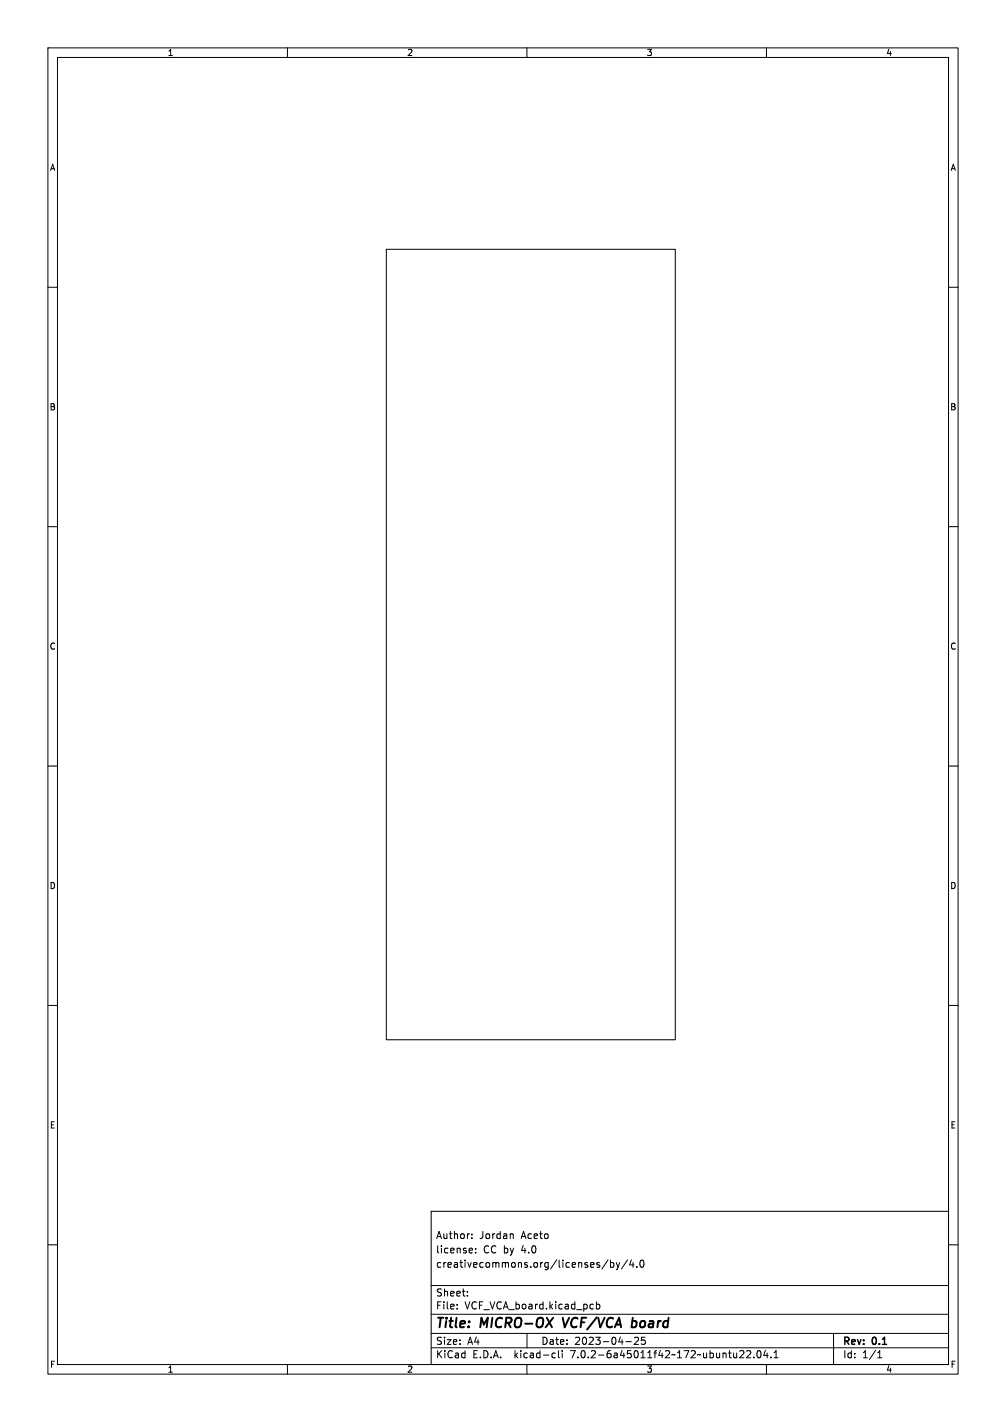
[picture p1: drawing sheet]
<svg xmlns="http://www.w3.org/2000/svg" width="210mm" height="297mm" viewBox="0 0 210 297" stroke-linecap="round" stroke-linejoin="round" font-family="sans-serif">
<defs><g id="words">
<g font-size="2.8">
<text x="91" y="277.8">Title:</text>
<text x="100.4" y="277.8">MICRO-OX</text>
<text x="118.2" y="277.8">VCF/VCA</text>
<text x="133.2" y="277.8">board</text>
</g>
<g font-size="2.1">
<text x="91" y="261.9">license:</text>
<text x="91" y="258.9">Author:</text>
<text x="100.1" y="258.9">Jordan</text>
<text x="100.9" y="261.9">CC by</text>
<text x="108.8" y="258.9">Aceto</text>
<text x="108.8" y="261.9">4.0</text>
<text x="91" y="264.9">creativecommons.org/licenses/by/4.0</text>
<text x="91" y="273.6">File:</text>
<text x="91" y="270.9">Sheet:</text>
<text x="97" y="273.6">VCF_VCA_board.kicad_pcb</text>
<text x="91" y="281">Size:</text>
<text x="97.6" y="281">A4</text>
<text x="113" y="281">Date:</text>
<text x="119.9" y="281">2023-04-25</text>
<text x="176" y="281.2">Rev:</text>
<text x="182.2" y="281.2">0.1</text>
<text x="91" y="283.8">KiCad</text>
<text x="98.7" y="283.8">E.D.A.</text>
<text x="107.4" y="283.8">kicad-cli</text>
<text x="119.2" y="283.8">7.0.2-6a45011f42~172~ubuntu22.04.1</text>
<text x="176" y="283.8">Id:</text>
<text x="180" y="283.8">1/1</text>
</g>
<g font-size="1.8">
<text x="35" y="11.8">1</text>
<text x="85" y="11.8">2</text>
<text x="135" y="11.8">3</text>
<text x="185" y="11.8">4</text>
<text x="10.4" y="35.8">A</text>
<text x="198.4" y="35.8">A</text>
<text x="10.3" y="85.8">B</text>
<text x="198.3" y="85.8">B</text>
<text x="10.3" y="135.8">C</text>
<text x="198.3" y="135.8">C</text>
<text x="10.3" y="185.8">D</text>
<text x="198.3" y="185.8">D</text>
<text x="10.4" y="235.8">E</text>
<text x="198.4" y="235.8">E</text>
<text x="10.4" y="285.8">F</text>
<text x="35" y="286.8">1</text>
<text x="85" y="286.8">2</text>
<text x="135" y="286.8">3</text>
<text x="185" y="286.8">4</text>
<text x="198.4" y="285.8">F</text>
</g>
</g></defs>
<g fill="none" stroke="#000" stroke-width=".21">
<path d="M10 10h190v277h-190zM12 12h186v273h-186zM60 10v2M110 10v2M160 10v2M10 60h2M80.6 52.1h60.4v165.1h-60.4zM198 60h2M10 110h2M198 110h2M10 160h2M198 160h2"/>
<path d="M10 210h2M198 210h2M10 260h2M90 253h108v32h-108zM98.5 258.6v.1M98.5 257.8v.1M106.9 257.7l.3 .2v.8M198 260h2M90 278.5h108M90 274.5h108M90 268.5h108M95.4 273.3v.1"/>
<path d="M95.4 272.5v.1M97.6 270.6v.1M97.6 269.8v.1M98.6 260.8l.1 .3-.8 .1M99.3 261.6v.1M99.3 260.8v.1M110 278.5v3M123.7 272.4l.2 .1M123.9 273.3l-.2 .1M124.5 271.9v1.5M124.5 272.5l.4-.1 .3 .3-.1 .6h-.6M126.9 263.1l-1.3 2"/>
<path d="M127.4 263.2v1.5M127.4 263.8l.5-.1 .3 .3-.2 .6h-.6M128.6 263.7l.4 1M129 264.7l-.4 .5M129.4 263.7l-.4 1M131 263.1l-1.3 2M131.8 263.1l-.4 1.1h1M132.2 263.7v1M132.4 279.4l.6-.1 .3 .4-.9 1.1h.9M132.9 264.6v.1M133.8 263.3l.1-.1a.8 .8 0 0 1 .6 .7 .8 .8 0 0 1-.6 .8 1 1 0 0 1-.1-1.4zM134.6 279.3h-.7v.7l.2-.1h.5l.1 .3-.1 .5-.2 .1-.5-.1"/>
<path d="M174 278.5v6.5M60 285v2M90 281.5h108M110 285v2M115.5 282.6l.4 .1M115.9 283.5l-.4 .1M116.6 282.1v1.3l.2 .2M117.4 282.1v.1M117.4 282.6v1M130.6 280.2h1.2M155 282.1l.3 .3-.1 .3-.8 .9h.9M155.9 282.2l.5-.1 .3 .4-.9 1.1h.9"/>
<path d="M157.4 283.5v.1M158.2 282.2l.2-.1a.8 .8 0 0 1 .5 .7 .8 .8 0 0 1-.5 .8 1 1 0 0 1-.2-1.4zM159.8 282l-.4 1.1h1M160 285v2M160.2 282.6v1M160.9 283.5v.1M161.6 283.6h.8M161.6 282.5l.4-.4v1.5M183.2 283.6h.9M183.2 282.5l.5-.4v1.5"/>
</g>
<path d="M117.5 275.2l.4 2M131.9 277.1l.5 .1M132.1 275.2l-.3 2M132.6 275.9l-.6 .1" fill="none" stroke="#000" stroke-width=".4"/>
<use href="#words"/>
</svg>
